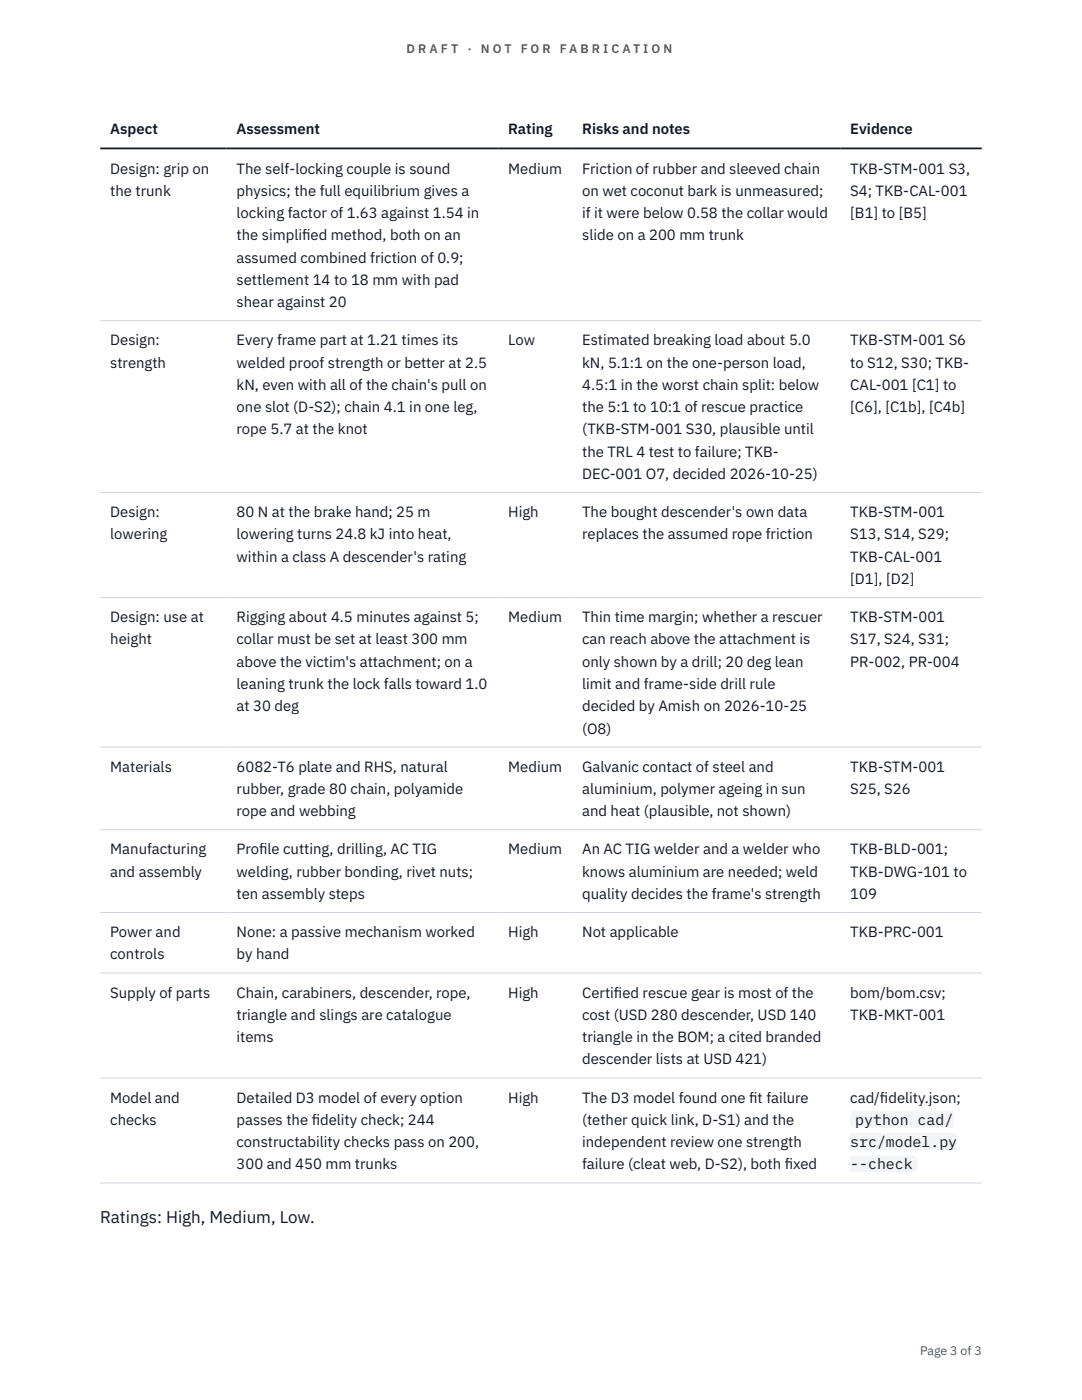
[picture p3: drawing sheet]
<svg xmlns="http://www.w3.org/2000/svg" width="216mm" height="279mm" viewBox="0 0 216 279" stroke-linecap="round" stroke-linejoin="round" font-family="sans-serif">
<defs><g id="words">
<text font-size="3.4" fill="#111827" x="20" y="244">Ratings: High, Medium, Low.</text>
<g font-size="3" fill="#111827">
<text x="22" y="26.8">Aspect</text>
<text x="47.2" y="26.8">Assessment</text>
<text x="101.4" y="26.8">Rating</text>
<text x="116.2" y="26.8">Risks and notes</text>
<text x="169.7" y="26.8">Evidence</text>
<text x="22" y="34.6">Design: grip on</text>
<text x="47.2" y="34.6">The self-locking couple is sound</text>
<text x="101.4" y="34.6">Medium</text>
<text x="116.2" y="34.6">Friction of rubber and sleeved chain</text>
<text x="169.7" y="34.6">TKB-STM-001 S3,</text>
<text x="22" y="39.1">the trunk</text>
<text x="47.2" y="39.1">physics; the full equilibrium gives a</text>
<text x="116.2" y="39.1">on wet coconut bark is unmeasured;</text>
<text x="169.7" y="39.1">S4; TKB-CAL-001</text>
<text x="47.2" y="43.5">locking factor of 1.63 against 1.54 in</text>
<text x="47.2" y="48">the simplif</text>
<text x="60.3" y="48">ied method, both on an</text>
<text x="116.2" y="43.5">if it were below 0.58 the collar would</text>
<text x="116.2" y="48">slide on a 200 mm trunk</text>
<text x="169.7" y="43.5">[B1] to [B5]</text>
<text x="47.2" y="52.4">assumed combined friction of 0.9;</text>
<text x="47.2" y="56.9">settlement 14 to 18 mm with pad</text>
<text x="47.2" y="61.3">shear against 20</text>
<text x="22" y="68.9">Design:</text>
<text x="47.2" y="68.9">Every frame part at 1.21 times its</text>
<text x="101.4" y="68.9">Low</text>
<text x="116.2" y="68.9">Estimated breaking load about 5.0</text>
<text x="169.7" y="68.9">TKB-STM-001 S6</text>
<text x="22" y="73.4">strength</text>
<text x="47.2" y="73.4">welded proof strength or better at 2.5</text>
<text x="47.2" y="77.8">kN, even with all of the chain's pull on</text>
<text x="116.2" y="73.4">kN, 5.1:1 on the one-person load,</text>
<text x="116.2" y="77.8">4.5:1 in the worst chain split: below</text>
<text x="169.7" y="73.4">to S12, S30; TKB-</text>
<text x="169.7" y="77.8">CAL-001 [C1] to</text>
<text x="47.2" y="82.3">one slot (D-S2); chain 4.1 in one leg,</text>
<text x="116.2" y="82.3">the 5:1 to 10:1 of rescue practice</text>
<text x="169.7" y="82.3">[C6], [C1b], [C4b]</text>
<text x="47.2" y="86.7">rope 5.7 at the knot</text>
<text x="116.2" y="86.7">(TKB-STM-001 S30, plausible until</text>
<text x="116.2" y="91.1">the TRL 4 test to failure; TKB-</text>
<text x="116.2" y="95.6">DEC-001 O7, decided 2026-10-25)</text>
<text x="22" y="103.2">Design:</text>
<text x="22" y="107.7">lowering</text>
<text x="47.2" y="103.2">80 N at the brake hand; 25 m</text>
<text x="47.2" y="107.7">lowering turns 24.8 kJ into heat,</text>
<text x="101.4" y="103.2">High</text>
<text x="116.2" y="103.2">The bought descender's own data</text>
<text x="116.2" y="107.7">replaces the assumed rope friction</text>
<text x="169.7" y="103.2">TKB-STM-001</text>
<text x="169.7" y="107.7">S13, S14, S29;</text>
<text x="47.2" y="112.1">within a class A descender's rating</text>
<text x="169.7" y="112.1">TKB-CAL-001</text>
<text x="169.7" y="116.5">[D1], [D2]</text>
<text x="22" y="124.2">Design: use at</text>
<text x="47.2" y="124.2">Rigging about 4.5 minutes against 5;</text>
<text x="101.4" y="124.2">Medium</text>
<text x="116.2" y="124.2">Thin time margin; whether a rescuer</text>
<text x="169.7" y="124.2">TKB-STM-001</text>
<text x="22" y="128.6">height</text>
<text x="47.2" y="128.6">collar must be set at least 300 mm</text>
<text x="116.2" y="128.6">can reach above the attachment is</text>
<text x="169.7" y="128.6">S17, S24, S31;</text>
<text x="47.2" y="133.1">above the victim's attachment; on a</text>
<text x="47.2" y="137.5">leaning trunk the lock falls toward 1.0</text>
<text x="116.2" y="133.1">only shown by a drill; 20 deg lean</text>
<text x="116.2" y="137.5">limit and frame-side drill rule</text>
<text x="169.7" y="133.1">PR-002, PR-004</text>
<text x="47.2" y="142">at 30 deg</text>
<text x="116.2" y="142">decided by Amish on 2026-10-25</text>
<text x="116.2" y="146.4">(O8)</text>
<text x="22" y="154">Materials</text>
<text x="47.2" y="154">6082-T6 plate and RHS, natural</text>
<text x="101.4" y="154">Medium</text>
<text x="116.2" y="154">Galvanic contact of steel and</text>
<text x="169.7" y="154">TKB-STM-001</text>
<text x="47.2" y="158.5">rubber, grade 80 chain, polyamide</text>
<text x="116.2" y="158.5">aluminium, polymer ageing in sun</text>
<text x="169.7" y="158.5">S25, S26</text>
<text x="47.2" y="162.9">rope and webbing</text>
<text x="116.2" y="162.9">and heat (plausible, not shown)</text>
<text x="22" y="170.5">Manufacturing</text>
<text x="47.2" y="170.5">Prof</text>
<text x="51.7" y="170.5">ile cutting, drilling, AC TIG</text>
<text x="101.4" y="170.5">Medium</text>
<text x="116.2" y="170.5">An AC TIG welder and a welder who</text>
<text x="169.7" y="170.5">TKB-BLD-001;</text>
<text x="22" y="175">and assembly</text>
<text x="47.2" y="175">welding, rubber bonding, rivet nuts;</text>
<text x="47.2" y="179.4">ten assembly steps</text>
<text x="116.2" y="175">knows aluminium are needed; weld</text>
<text x="116.2" y="179.4">quality decides the frame's strength</text>
<text x="169.7" y="175">TKB-DWG-101 to</text>
<text x="169.7" y="179.4">109</text>
<text x="22" y="187">Power and</text>
<text x="22" y="191.5">controls</text>
<text x="47.2" y="187">None: a passive mechanism worked</text>
<text x="47.2" y="191.5">by hand</text>
<text x="101.4" y="187">High</text>
<text x="116.2" y="187">Not applicable</text>
<text x="169.7" y="187">TKB-PRC-001</text>
<text x="22" y="199.1">Supply of parts</text>
<text x="47.2" y="199.1">Chain, carabiners, descender, rope,</text>
<text x="47.2" y="203.6">triangle and slings are catalogue</text>
<text x="101.4" y="199.1">High</text>
<text x="116.2" y="199.1">Certif</text>
<text x="116.2" y="203.6">cost (USD 280 descender, USD 140</text>
<text x="122.5" y="199.1">ied rescue gear is most of the</text>
<text x="169.7" y="199.1">bom/bom.csv;</text>
<text x="169.7" y="203.6">TKB-MKT-001</text>
<text x="47.2" y="208">items</text>
<text x="116.2" y="208">triangle in the BOM; a cited branded</text>
<text x="116.2" y="212.4">descender lists at USD 421)</text>
<text x="22" y="220.1">Model and</text>
<text x="47.2" y="220.1">Detailed D3 model of every option</text>
<text x="101.4" y="220.1">High</text>
<text x="116.2" y="220.1">The D3 model found one f</text>
<text x="149.5" y="220.1">it failure</text>
<text x="169.7" y="220.1">cad/f</text>
<text x="175.6" y="220.1">idelity.json;</text>
<text x="22" y="224.5">checks</text>
<text x="47.2" y="224.5">passes the f</text>
<text x="62.2" y="224.5">idelity check; 244</text>
<text x="116.2" y="224.5">(tether quick link, D-S1) and the</text>
<text x="170.7" y="224.5">python cad/</text>
<text x="47.2" y="229">constructability checks pass on 200,</text>
<text x="47.2" y="233.4">300 and 450 mm trunks</text>
<text x="116.2" y="229">independent review one strength</text>
<text x="116.2" y="233.4">failure (cleat web, D-S2), both f</text>
<text x="156.6" y="233.4">ixed</text>
<text x="169.7" y="229">src/model.py</text>
<text x="169.7" y="233.4">--check</text>
</g>
<g font-size="2.5" fill="#b45309">
<text x="81.1" y="10.5">D R A F T</text>
<text x="93.3" y="10.5">·</text>
<text x="95.9" y="10.5">N O T</text>
<text x="103.9" y="10.5">F O R</text>
<text x="111.7" y="10.5">F A B R I C A T I O N</text>
</g>
<text font-size="2.5" fill="#4b5563" x="183.6" y="270.3">Page 3 of 3</text>
</g></defs>
<path d="M20 64h175.9M20 98.3h175.9M20 119.2h175.9M20 149.1h175.9M20 165.6h175.9M20 182.1h175.9M20 194.2h175.9M20 215.1h175.9M20 236.1h175.9" fill="none" stroke="#d1d5db" stroke-width=".2"/>
<path d="M20 29.6h175.9" fill="none" stroke="#111827" stroke-width=".35"/>
<g fill="#f3f4f6">
<path d="M169.7 221.7h20.5v3.4h-20.5z"/>
<path d="M169.7 226.2h21.3v3.3h-21.3z"/>
<path d="M169.7 230.6h13.4v3.4h-13.4z"/>
</g>
<use href="#words"/>
</svg>
